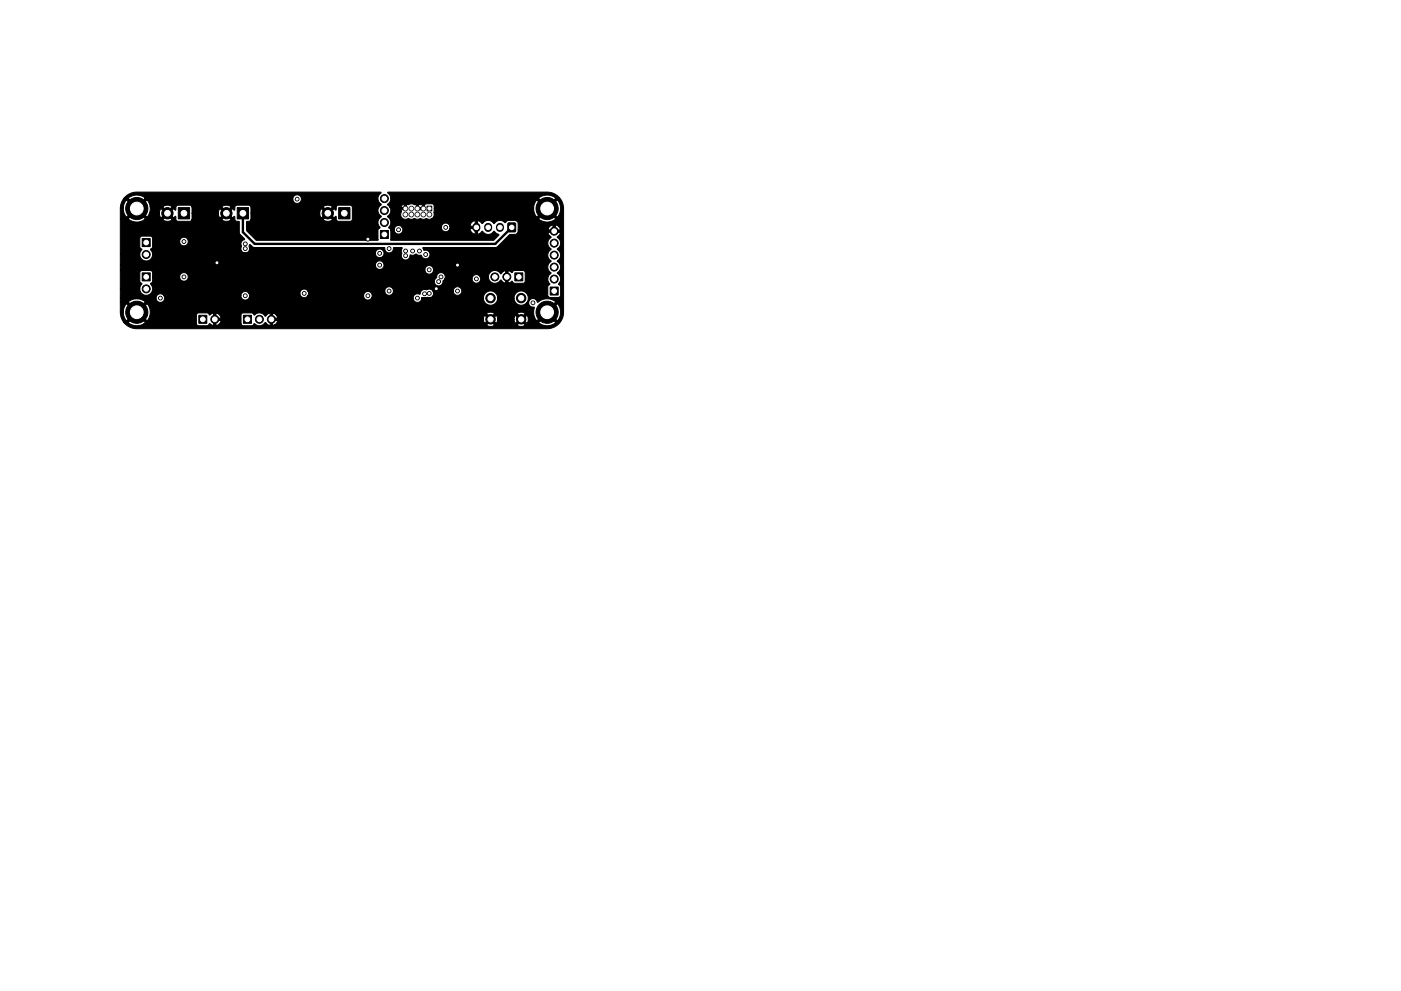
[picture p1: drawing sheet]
<svg xmlns="http://www.w3.org/2000/svg" width="297mm" height="210mm" viewBox="0 0 297 210" stroke-linecap="round" stroke-linejoin="round" font-family="sans-serif">
<g fill="#000" stroke="#000" stroke-width=".21">
<path d="M30.1 50.6h1.7v1.7h-1.7zM30.2 57.9h1.7v1.7h-1.7zM37.8 44h2.4v2.4h-2.4zM50.3 44h2.4v2.4h-2.4zM71.8 44h2.4v2.4h-2.4zM26.5 41.8l1.2-.8 1.3-.2h51.7l.1 .1a1.48 1.48 0 0 0 .1 2.5 1.48 1.48 0 0 0 0 2.5l-.1 .2a1.45 1.45 0 0 0-.2 2.2l-.5 .5 .1 2.1-.1 .1h-25.7l-2.1-2.1v-1.9l.6-.1 .3-.3h15.3a1.65 1.65 0 0 0 2 0l-1-1-1 1h-15.3v-1.4h14.6l.3 1.1 1-1.1h.8l1 1.1 .3-.4 .1 .8 .4 .3h2.5l.5-.3v-2.8l-.5-.4-2.6 .1-.3 .3v.6l-.2 .1-.2-.4-1 1h-.8l-1-1-.3 1h-14.6v-1.3h15.3l1 1 1-1a1.64 1.64 0 0 0-2 0h-15.3l-.5-.4-2.6 .1-.3 .3v.6l-.2 .1-.2-.4-1 1.1 1 1 .3-.4 .2 .9 .8 .2 .1 2.4 1 1.3-.1 .2a1.03 1.03 0 0 0-.5 1.4 .91 .91 0 0 0 .5 1.3h.1a.9 .9 0 0 0 1-.5l.1-.4-.1-.5 .2-.3 .9 .6h27.6l.3 .8 .6 .4 .7-.3 .4-.9h1.7l.1 .2-.2 .5 .1 .5a.96 .96 0 0 0 .6 1.4 .96 .96 0 0 0 1.2-1h.8a.51 .51 0 0 1 .8 0l.8 .1a.91 .91 0 0 0 1.1 .7 .91 .91 0 0 0 .6-1.2 .91 .91 0 0 0-1.1-.6l-.3-.6h15.4l.4-.2 2.6-2.5 1.2-.1 .3-.1 .2-.3 .1-.5h8.9a1.29 1.29 0 0 0-1-1.1v1.1h-.6v-1.1a1.27 1.27 0 0 0-1 1.1h-6.3l-.1-1.4-.1-.4-.4-.2h-1.6l-.6 .5-.6-.4-.7-.1-.6 .2-.5 .4-.9-.6-.9 .1-.7 .5-.5-.4-.4-.2v2.9l.5-.2 .4-.4 .2 .1a1.36 1.36 0 0 0 2.1 .1l.3-.2 1 .7-1.2 1.2-21.8-.1v-2.2h.8l.1 .4 .3 .4 .8 .1a.91 .91 0 0 0 .5-1.4l8.3 .1a.91 .91 0 0 0 .8 .9 .91 .91 0 0 0 1-.7l4.3 .1a1.3 1.3 0 0 0 1 1.1v-1.2h-5.3v-.5h5.3v-1.2a1.29 1.29 0 0 0-1.1 1.2l-4.3-.1a.91 .91 0 0 0-1-.5 .91 .91 0 0 0-.7 .8h-8.4a.91 .91 0 0 0-1-.3 .91 .91 0 0 0-.6 .8h-.8l-.4-.4a1.5 1.5 0 0 0-.3-2.4l.5-.4h2.3a1.08 1.08 0 0 0 1.8 .9l.5 .1 .6-.1a1.6 1.6 0 0 0 1.4 0l.5 .1 .7-.2 .6 .2h23.2a2.82 2.82 0 0 0 3.6-.1l-1.8-1.8-1.8 1.8h-22.8h.2a1.5 1.5 0 0 0 .4-1.4v-.8h21.1l.2 .9 .5 1 1.8-1.9h.8l1.8 1.9a2.81 2.81 0 0 0 0-3.7l-1.8 1.8h-.8l-1.8-1.8-.5 .8-.2 1h-21.1v-.6l-.2-.3-1.3-.1-.5 .1v1.2h-1.6l-.2-.5h1.3v-.7l-.4 .1-.3-.1v.7h-.6v-.7l-.3 .1-.7-.2-.6 .2-.4-.1v1.1l-1.2 .1 .1 .4-.2 .6h-2.3l.3-.8-.2-.7h3v-.7l-.5 .2-.2 .5h-2.3l-.6-.6 .6-.6 .2-.7h31.3l1.8 1.8 1.8-1.8a2.8 2.8 0 0 0-3.6 0h-31.3l-.2-.6-.5-.6 .1-.1h34.4a3.5 3.5 0 0 1 2.8 3.1v22.4a3.5 3.5 0 0 1-3.5 3.4h-87a3.5 3.5 0 0 1-2.7-1.2h.9a2.86 2.86 0 0 0 3.4 .1h11l.2 .4 .3 .1h1.9l.5-.5 .7 .5h.6l.8-.5h4.5l.4 .5h1.9l.5-.5a1.43 1.43 0 0 0 2.3-.1l.2-.1 .4 .5 .5 .2 45.8-.1a1.49 1.49 0 0 0 1.8 0h4.7a1.47 1.47 0 0 0 1.8 0l-.9-.9-.9 .9h-4.7l-.9-.9-.9 .9h-45l.5-.4 .3-.6h-1.1v1.1h-.5v-1.3h45.2l.3 .8 .8-.9h.8l.8 .9 .3-.8h3.5l.3 .8 .8-.9h.8l.8 .9 .1-.2h2.4a2.81 2.81 0 0 0 3.6 0l-1.8-1.8-1.8 1.8h-2.4a1.46 1.46 0 0 0-.1-1.5l-.8 .8h-.8l-.8-.8-.3 .9h-3.5l-.3-.9-.8 .8h-.8l-.8-.8-.3 .9h-45.2v-.3h1.6l-.3-.6-.5-.4h45l.9 .9 .9-.9h4.7l.9 .9 .9-.9a1.45 1.45 0 0 0-1.8 0h-4.7a1.49 1.49 0 0 0-1.8 0l-45.3-.1v1.1h-.5v-1.1l-.5 .2-.5 .5-.5-.5a1.41 1.41 0 0 0-1.8 .2l-.6-.4h-1.9l-.4 .4v1.8h-4.5l.3-.6h-1.1v1.1h-.5v-1.6h1.6a1.28 1.28 0 0 0-1.1-1.1v1.1h-.5v-1.1l-.8 .4-.5-.4h-2.1l-.3 .4v1.8h-11l.2-.2-1.8-1.8-1.8 1.8h-.9l-.6-1.1-.2-1.1h.6l.2 .9 .5 1 1.8-1.9h.8l1.8 1.9a2.81 2.81 0 0 0 0-3.7l-1.8 1.8h-.8l-1.8-1.8-.5 .8-.2 1h-.6v-2.1h1.7l1.8 1.8 1.8-1.8a2.8 2.8 0 0 0-3.6 0h-1.7v-.9l7.6 .1a.91 .91 0 0 0 1.2 .8 .91 .91 0 0 0 .5-1.4h16.3v.2a.91 .91 0 0 0 1.3 .7 .91 .91 0 0 0 .4-1.4l10.8 .1a.91 .91 0 0 0 .6 .8 .91 .91 0 0 0 1.1-.4h11.8v.2a.91 .91 0 0 0 .7 .7 .91 .91 0 0 0 1-.4l8.8 .1a.91 .91 0 0 0 .9 .9 .91 .91 0 0 0 .9-1h13.1v.3a1.51 1.51 0 0 0 1.6 1.3 1.51 1.51 0 0 0 1.4-1.6h3.5v.3a1.51 1.51 0 0 0 1.1 1.2 1.51 1.51 0 0 0 1.5-.5h.5v.2a1.42 1.42 0 0 0 1.2 .9 2.81 2.81 0 0 0 .5 2.8l1.8-1.9h.8l1.8 1.9a2.81 2.81 0 0 0 0-3.7l-1.8 1.8h-.8l2.2-2.1a3 3 0 0 0-3.8 0 .94 .94 0 0 0-1-.8 .94 .94 0 0 0-.9 .9h-.5l.1-.1a1.51 1.51 0 0 0-.7-2.3 1.51 1.51 0 0 0-2 1.4h-3.5v-.2a1.51 1.51 0 0 0-1.6-1.3 1.51 1.51 0 0 0-1.4 1.5h-13.1l.2-.1 .5 .1 .6-.1a.91 .91 0 0 0 1-.3 .91 .91 0 0 0 .1-1.1l4.3 .1a.91 .91 0 0 0 1.3 .8 .91 .91 0 0 0 .2-1.6 .91 .91 0 0 0-1.5 .6v.1h-4.3l-.7-.4-.7 .2-.3-.1a.92 .92 0 0 0-1 .9l-.2 .1a.91 .91 0 0 0-1.3 .8h-8.8a.91 .91 0 0 0-.2-1.1 .91 .91 0 0 0-1.1-.1l-.2 .2-.2 .5h-11.8l.1-.5-.1-.5h16.3a.91 .91 0 0 0 1.3 .9 .91 .91 0 0 0 .2-1.6 .91 .91 0 0 0-1.5 .6v.1h-16.3l-.3-.2-.6-.2-.5 .3-.3 .6h-10.8l-.3-.2-.6-.2-.5 .3-.3 .6h-16.4a.91 .91 0 0 0-1-.3 .91 .91 0 0 0-.6 .8h-7.6v-1.9h4.1a1.4 1.4 0 0 0 2 1.2 1.4 1.4 0 0 0 .3-2.3l.4-.5h59.8a.94 .94 0 0 0 1 1 .94 .94 0 0 0 .9-1.2l.3-.3h5.8a.91 .91 0 0 0 1.1 .9 .91 .91 0 0 0 .6-1.4h1.8a1.42 1.42 0 0 0 1 1.4 1.42 1.42 0 0 0 1.6-.7l.5 .5 .5 .2 .8-.1 .5-.4 .5 .5h1.9l.4-.3 .1-.6h4.7l.1 .4 .4 .7-.5 .5v1.9l.5 .4h1.9l.3-.3 .1-1.9-.5-.5 .1-.3a1.45 1.45 0 0 0-.4-2.2 1.49 1.49 0 0 0 0-2.5 1.49 1.49 0 0 0 0-2.5l.3-.3a1.44 1.44 0 0 0-.3-2.3l.6-.5 .1-.5h-2.6l.6 1.1a1.45 1.45 0 0 0 .1 2.5l-.1 .1a1.44 1.44 0 0 0 .1 2.4 1.49 1.49 0 0 0 0 2.5l-.6 .6-.2 .7h-4.7v-1.4l-.3-.4h-2.1l-.5 .5-.8-.5v2.7h-.5v-2.7l-.5 .2-.5 .5-.5-.5a1.36 1.36 0 0 0-2.1 1.1l-1.9-.1a.91 .91 0 0 0-1-.3 .91 .91 0 0 0-.6 .9h-5.8a.94 .94 0 0 0-.7-1.4 .94 .94 0 0 0-1.1 1.2l-.3 .4-.1 .3h-59.8l.1-1h5.7a.91 .91 0 0 0 1.3 .9 .91 .91 0 0 0 .1-1.5 .91 .91 0 0 0-1.4 .5v.1h-5.7v-.9l-.3-.4h-2.1l-.4 .4v1.8l.5 .6-.5 1.1h-4.1v-4.1l64.6 .1a.9 .9 0 0 0 1.3 .8 .9 .9 0 0 0 .1-1.5 .9 .9 0 0 0-1.4 .6h-64.6v-1h54.1a.91 .91 0 0 0 1.3 .9 .91 .91 0 0 0 .2-1.6 .91 .91 0 0 0-1.5 .6v.1h-54.1v-2.2h4.1a1.36 1.36 0 0 0 1.5 1.4 1.36 1.36 0 0 0 1.2-1.7l47.3 .1a.91 .91 0 0 0 1.4 .7 .91 .91 0 0 0 0-1.5 .91 .91 0 0 0-1.4 .7h-47.3l-.4-.8 .4-.5 .1-1.2h5.7a.91 .91 0 0 0 1.3 .9 .91 .91 0 0 0 .2-1.5 .91 .91 0 0 0-1.5 .6h-5.7l-.1-.7-.2-.3-2.1-.1-.4 .4v1.9l.5 .5-.5 1.1h-4.1v-7.6l1.7 .1a2.86 2.86 0 0 0 3.4 .1h3.9a1.66 1.66 0 0 0 2 0l-1-1-1 1h-3.9l.2-.2-1.8-1.8-1.8 1.8h-1.7v-2.2h.6l.2 .9 .5 1 1.8-1.9h.8l1.8 1.9 .5-.9h2.1l.3 1.1 1-1.1h.8l1 1.1 .3-.4 .1 .8 .4 .3h2.5l.5-.4h6.3a1.65 1.65 0 0 0 2 0l-1-1-1 1h-6.3v-1.4h5.6l.3 1.1 1-1.1-1-1-.3 1h-5.6v-1.3h6.3l1 1 1-1a1.64 1.64 0 0 0-2 0h-6.3l-.4-.4h-2.5l-.5 .3v.7l-.2 .1-.2-.4-1 1h-.8l-1-1-.3 1h-2.1l.1-1.3h2.7l1 1 1-1a1.68 1.68 0 0 0-2 0h-2.7l-.2-.9-.4-.6-1.8 1.8h-.8l-1.8-1.8-.5 .8-.2 1h-.6l.3-1.3 .5-.8h.9l1.8 1.8 1.6-1.7h31.5a.92 .92 0 0 0 1.3 1 .92 .92 0 0 0 .1-1.6 .92 .92 0 0 0-1.4 .6h-31.5l.2-.1a2.83 2.83 0 0 0-3.6 0h-.9zM80.7 48.9h1.7v1.7h-1.7zM90.5 43.7h1v1h-1zM109.1 57.9h1.7v1.7h-1.7zM107.7 47.3h1.6v1.9h-1.6zM42.2 66.9h1.7v1.7h-1.7zM51.6 66.9h1.7v1.7h-1.7z"/>
<path d="M116.7 60.9h1.7v1.7h-1.7z"/>
<circle cx="29" cy="44.2" r="2.35"/>
<circle cx="31" cy="54" r=".85"/>
<circle cx="35.5" cy="45.2" r="1.2"/>
<circle cx="39" cy="51.2" r=".4"/>
<circle cx="39" cy="58.7" r=".4"/>
<circle cx="46" cy="55.7" r=".4"/>
<circle cx="48" cy="45.2" r="1.2"/>
<circle cx="52" cy="51.7" r=".4"/>
<circle cx="52" cy="52.7" r=".4"/>
<circle cx="63" cy="42.2" r=".4"/>
<circle cx="69.5" cy="45.2" r="1.2"/>
<circle cx="78" cy="50.7" r=".4"/>
<circle cx="80.5" cy="56.2" r=".4"/>
<circle cx="80.5" cy="53.7" r=".4"/>
<circle cx="81.5" cy="42.1" r=".85"/>
<circle cx="81.5" cy="47.2" r=".85"/>
<circle cx="81.5" cy="44.7" r=".85"/>
<circle cx="82.5" cy="52.7" r=".4"/>
<circle cx="84.5" cy="48.7" r=".4"/>
<circle cx="86" cy="45.5" r=".5"/>
<circle cx="86" cy="44.2" r=".5"/>
<circle cx="86" cy="53.2" r=".4"/>
<circle cx="86" cy="54.2" r=".4"/>
<circle cx="87.2" cy="44.2" r=".5"/>
<circle cx="87.2" cy="45.5" r=".5"/>
<circle cx="87.5" cy="53.2" r=".4"/>
<circle cx="88.5" cy="45.5" r=".5"/>
<circle cx="88.5" cy="44.2" r=".5"/>
<circle cx="88.9" cy="53.3" r=".4"/>
<circle cx="89.8" cy="45.5" r=".5"/>
<circle cx="89.8" cy="44.2" r=".5"/>
<circle cx="90.2" cy="54" r=".4"/>
<circle cx="91" cy="57.2" r=".4"/>
<circle cx="91" cy="45.5" r=".5"/>
<circle cx="93" cy="59.7" r=".4"/>
<circle cx="93.5" cy="58.7" r=".4"/>
<circle cx="94.5" cy="48.2" r=".4"/>
<circle cx="97" cy="56.2" r=".4"/>
<circle cx="101" cy="59.2" r=".4"/>
<circle cx="104.9" cy="58.7" r=".85"/>
<circle cx="107.5" cy="58.7" r=".85"/>
<circle cx="116" cy="44.2" r="2.35"/>
<circle cx="117.5" cy="51.6" r=".85"/>
<circle cx="117.5" cy="49" r=".85"/>
<circle cx="117.5" cy="59.2" r=".85"/>
<circle cx="117.5" cy="54.1" r=".85"/>
<circle cx="117.5" cy="56.7" r=".85"/>
<circle cx="29" cy="66.2" r="2.35"/>
<circle cx="31" cy="61.3" r=".85"/>
<circle cx="34" cy="63.2" r=".4"/>
<circle cx="45.5" cy="67.7" r=".85"/>
<circle cx="52" cy="62.7" r=".4"/>
<circle cx="55" cy="67.7" r=".85"/>
<circle cx="57.5" cy="67.7" r=".85"/>
<circle cx="64.5" cy="62.2" r=".4"/>
<circle cx="78" cy="62.7" r=".4"/>
<circle cx="82.5" cy="61.7" r=".4"/>
<circle cx="88.5" cy="63.2" r=".4"/>
<circle cx="90" cy="62.3" r=".4"/>
<circle cx="91" cy="62.2" r=".4"/>
<circle cx="92.5" cy="61.2" r=".4"/>
<circle cx="97" cy="61.7" r=".4"/>
<circle cx="104" cy="67.7" r="1"/>
<circle cx="104" cy="63.2" r="1"/>
<circle cx="110.5" cy="67.7" r="1"/>
<circle cx="110.5" cy="63.2" r="1"/>
<circle cx="113" cy="64.2" r=".4"/>
<circle cx="116" cy="66.2" r="2.35"/>
</g>
<path d="M101 48.1v.3M103.5 48.1v.3M106 48.1v.3" fill="none" stroke="#000" stroke-width="1.7"/>
<path d="M51.5 45.2v4l2.5 2.5h51l3.5-3.5" fill="none" stroke="#000" stroke-width=".5"/>
<g fill="#fff" stroke="#fff" stroke-width=".21">
<circle cx="78" cy="50.7" r=".2"/>
<circle cx="46" cy="55.7" r=".2"/>
<circle cx="92.5" cy="61.2" r=".2"/>
<circle cx="97" cy="56.2" r=".2"/>
<circle cx="39" cy="51.2" r=".2"/>
<circle cx="39" cy="58.7" r=".2"/>
<circle cx="63" cy="42.2" r=".2"/>
<circle cx="64.5" cy="62.2" r=".2"/>
<circle cx="34" cy="63.2" r=".2"/>
<circle cx="82.5" cy="61.7" r=".2"/>
<circle cx="97" cy="61.7" r=".2"/>
<circle cx="113" cy="64.2" r=".2"/>
<circle cx="94.5" cy="48.2" r=".2"/>
<circle cx="101" cy="59.2" r=".2"/>
<circle cx="87.5" cy="53.2" r=".2"/>
<circle cx="88.5" cy="63.2" r=".2"/>
<circle cx="84.5" cy="48.7" r=".2"/>
<circle cx="86" cy="53.2" r=".2"/>
<circle cx="93.5" cy="58.7" r=".2"/>
<circle cx="93" cy="59.7" r=".2"/>
<circle cx="88.9" cy="53.3" r=".2"/>
<circle cx="90.3" cy="54" r=".2"/>
<circle cx="52" cy="51.7" r=".2"/>
<circle cx="82.5" cy="52.7" r=".2"/>
<circle cx="86" cy="54.2" r=".2"/>
<circle cx="52" cy="52.7" r=".2"/>
<circle cx="90" cy="62.3" r=".2"/>
<circle cx="52" cy="62.7" r=".2"/>
<circle cx="91" cy="62.2" r=".2"/>
<circle cx="80.5" cy="53.7" r=".2"/>
<circle cx="80.5" cy="56.2" r=".2"/>
<circle cx="78" cy="62.7" r=".2"/>
<circle cx="91" cy="57.2" r=".2"/>
<circle cx="108.5" cy="48.2" r=".47"/>
<circle cx="106" cy="48.2" r=".47"/>
<circle cx="103.5" cy="48.2" r=".47"/>
<circle cx="101" cy="48.2" r=".47"/>
<circle cx="73" cy="45.2" r=".6"/>
<circle cx="69.5" cy="45.2" r=".6"/>
<circle cx="51.5" cy="45.2" r=".6"/>
<circle cx="48" cy="45.2" r=".6"/>
<circle cx="110.5" cy="63.2" r=".55"/>
<circle cx="104" cy="63.2" r=".55"/>
<circle cx="104" cy="67.7" r=".55"/>
<circle cx="110.5" cy="67.7" r=".55"/>
<circle cx="29" cy="44.2" r="1.35"/>
<circle cx="29" cy="66.2" r="1.35"/>
<circle cx="116" cy="44.2" r="1.35"/>
<circle cx="116" cy="66.2" r="1.35"/>
<circle cx="39" cy="45.2" r=".6"/>
<circle cx="35.5" cy="45.2" r=".6"/>
<circle cx="117.5" cy="61.7" r=".5"/>
<circle cx="117.5" cy="59.2" r=".5"/>
<circle cx="117.5" cy="56.7" r=".5"/>
<circle cx="117.5" cy="54.1" r=".5"/>
<circle cx="117.5" cy="51.6" r=".5"/>
<circle cx="117.5" cy="49" r=".5"/>
<circle cx="91" cy="44.2" r=".32"/>
<circle cx="91" cy="45.5" r=".32"/>
<circle cx="89.8" cy="44.2" r=".32"/>
<circle cx="89.8" cy="45.5" r=".32"/>
<circle cx="88.5" cy="44.2" r=".32"/>
<circle cx="88.5" cy="45.5" r=".32"/>
<circle cx="87.2" cy="44.2" r=".32"/>
<circle cx="87.2" cy="45.5" r=".32"/>
<circle cx="86" cy="44.2" r=".32"/>
<circle cx="86" cy="45.5" r=".32"/>
<circle cx="110" cy="58.7" r=".5"/>
<circle cx="107.5" cy="58.7" r=".5"/>
<circle cx="104.9" cy="58.7" r=".5"/>
<circle cx="31" cy="51.5" r=".5"/>
<circle cx="31" cy="54" r=".5"/>
<circle cx="31" cy="58.7" r=".5"/>
<circle cx="31" cy="61.3" r=".5"/>
<circle cx="52.5" cy="67.7" r=".5"/>
<circle cx="55" cy="67.7" r=".5"/>
<circle cx="57.5" cy="67.7" r=".5"/>
<circle cx="43" cy="67.7" r=".5"/>
<circle cx="45.5" cy="67.7" r=".5"/>
<circle cx="81.5" cy="49.7" r=".5"/>
<circle cx="81.5" cy="47.2" r=".5"/>
<circle cx="81.5" cy="44.7" r=".5"/>
<circle cx="81.5" cy="42.1" r=".5"/>
</g>
</svg>
